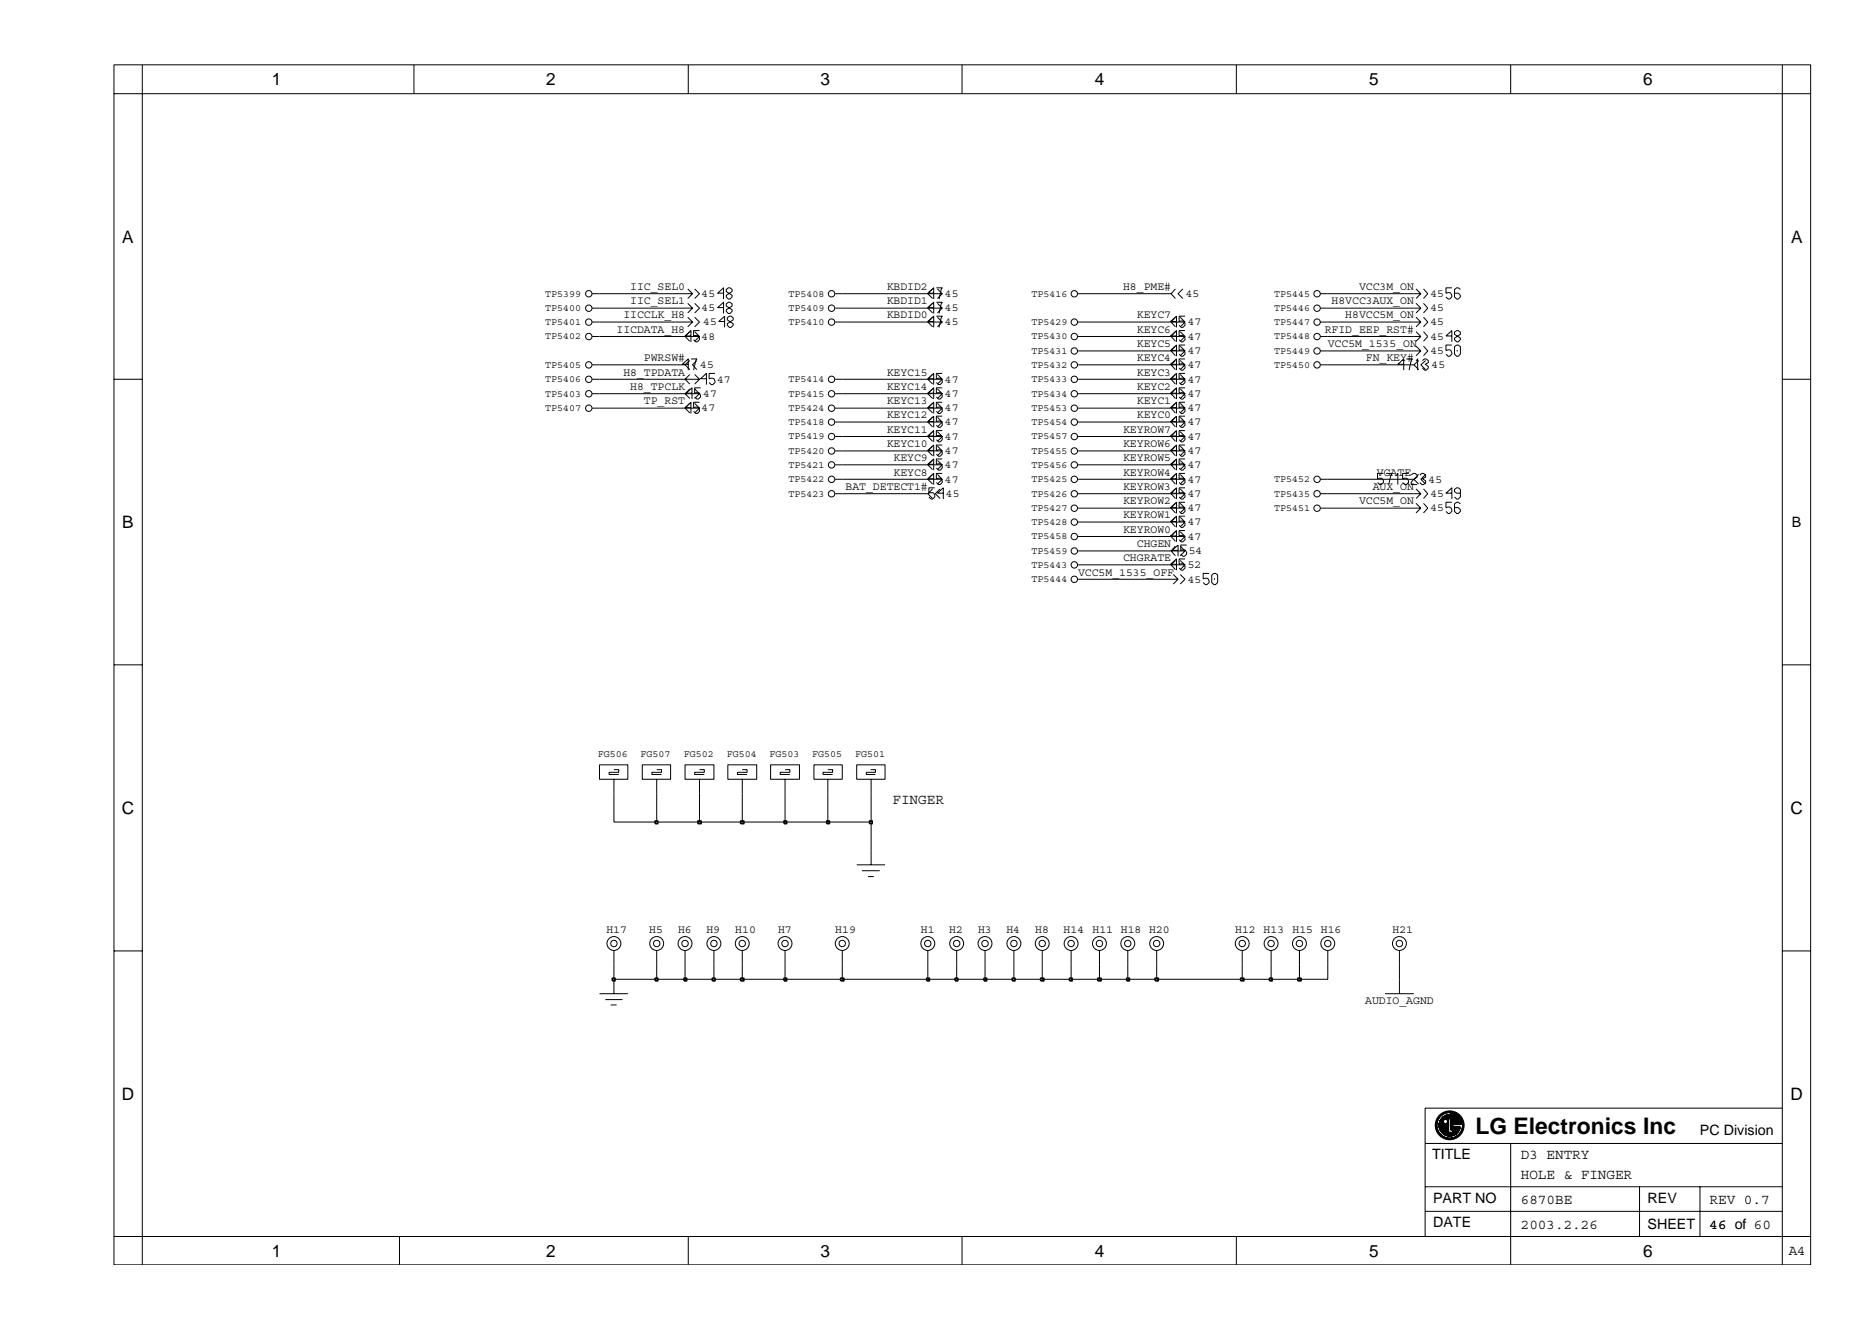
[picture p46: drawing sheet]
<svg xmlns="http://www.w3.org/2000/svg" width="297mm" height="210mm" viewBox="0 0 297 210" stroke-linecap="round" stroke-linejoin="round" font-family="sans-serif">
<defs><g id="words">
<text font-size="3.6" x="233.6" y="179.6">LG Electronics Inc</text>
<g font-size="2.7">
<text x="43" y="13.5">1</text>
<text x="86.5" y="13.5">2</text>
<text x="129.9" y="13.5">3</text>
<text x="173.3" y="13.5">4</text>
<text x="216.8" y="13.5">5</text>
<text x="260.2" y="13.5">6</text>
<text x="19.3" y="38.4">A</text>
<text x="283.6" y="38.4">A</text>
<text x="19.3" y="83.6">B</text>
<text x="19.3" y="128.9">C</text>
<text x="283.5" y="128.9">C</text>
<text x="19.3" y="174.1">D</text>
<text x="283.5" y="174.1">D</text>
<text x="43" y="199">1</text>
<text x="86.5" y="199">2</text>
<text x="129.9" y="199">3</text>
<text x="173.3" y="199">4</text>
<text x="216.8" y="199">5</text>
<text x="260.2" y="199">6</text>
</g>
<g font-size="2.3">
<text x="283.7" y="83.5">B</text>
<text x="141.3" y="127.4">FINGER</text>
<text x="269.2" y="179.6">PC Division</text>
<text x="226.7" y="183.5">TITLE</text>
<text x="240.8" y="183.6">D3 ENTRY</text>
<text x="226.9" y="190.5">PART NO</text>
<text x="240.8" y="190.7">6870BE</text>
<text x="240.8" y="186.6">HOLE &amp; FINGER</text>
<text x="260.9" y="190.5">REV</text>
<text x="270.7" y="190.7">REV 0.7</text>
<text x="226.9" y="194.3">DATE</text>
<text x="240.8" y="194.6">2003.2.26</text>
<text x="260.9" y="194.5">SHEET</text>
<text x="270.7" y="194.6">46 of 60</text>
<text x="283.2" y="198.7">A4</text>
</g>
<g font-size="1.8">
<text x="99.8" y="45.9">IIC_SEL0</text>
<text x="111.1" y="47">45</text>
<text x="140.4" y="45.9">KBDID2</text>
<text x="149.6" y="47">45</text>
<text x="177.8" y="45.9">H8_PME#</text>
<text x="187.7" y="47">45</text>
<text x="215.2" y="45.9">VCC3M_ON</text>
<text x="226.5" y="47">45</text>
<text x="97.6" y="52.7">IICDATA_H8</text>
<text x="98.7" y="50.4">IICCLK_H8</text>
<text x="99.8" y="48.1">IIC_SEL1</text>
<text x="111.1" y="53.8">48</text>
<text x="111.1" y="49.3">45</text>
<text x="111.3" y="51.5">45</text>
<text x="140.4" y="48.1">KBDID1</text>
<text x="140.4" y="50.4">KBDID0</text>
<text x="149.6" y="51.5">45</text>
<text x="149.6" y="49.3">45</text>
<text x="180" y="50.4">KEYC7</text>
<text x="180" y="52.7">KEYC6</text>
<text x="188.1" y="51.5">47</text>
<text x="188.1" y="53.8">47</text>
<text x="209.8" y="52.7">RFID_EEP_RST#</text>
<text x="210.8" y="48.1">H8VCC3AUX_ON</text>
<text x="213" y="50.4">H8VCC5M_ON</text>
<text x="226.5" y="49.3">45</text>
<text x="226.5" y="53.8">45</text>
<text x="226.5" y="51.5">45</text>
<text x="98.7" y="59.5">H8_TPDATA</text>
<text x="102" y="57.2">PWRSW#</text>
<text x="110.9" y="58.3">45</text>
<text x="140.4" y="59.5">KEYC15</text>
<text x="180" y="54.9">KEYC5</text>
<text x="180" y="57.2">KEYC4</text>
<text x="180" y="59.5">KEYC3</text>
<text x="188.1" y="58.3">47</text>
<text x="188.1" y="56.1">47</text>
<text x="210.2" y="54.9">VCC5M_1535_ON</text>
<text x="216.3" y="57.2">FN_KEY#</text>
<text x="226.5" y="56.1">45</text>
<text x="226.7" y="58.3">45</text>
<text x="99.8" y="61.8">H8_TPCLK</text>
<text x="102" y="64">TP_RST</text>
<text x="111.1" y="65.1">47</text>
<text x="111.3" y="62.9">47</text>
<text x="113.5" y="60.6">47</text>
<text x="140.4" y="61.8">KEYC14</text>
<text x="140.4" y="64">KEYC13</text>
<text x="149.6" y="60.6">47</text>
<text x="149.6" y="65.1">47</text>
<text x="149.6" y="62.9">47</text>
<text x="180" y="61.8">KEYC2</text>
<text x="180" y="64">KEYC1</text>
<text x="188.1" y="60.6">47</text>
<text x="188.1" y="62.9">47</text>
<text x="188.1" y="65.1">47</text>
<text x="140.4" y="66.2">KEYC12</text>
<text x="140.4" y="68.5">KEYC11</text>
<text x="140.4" y="70.7">KEYC10</text>
<text x="149.6" y="69.6">47</text>
<text x="149.6" y="71.9">47</text>
<text x="149.6" y="67.3">47</text>
<text x="177.8" y="70.7">KEYROW6</text>
<text x="177.8" y="68.5">KEYROW7</text>
<text x="180" y="66.2">KEYC0</text>
<text x="188.1" y="67.3">47</text>
<text x="188.1" y="71.9">47</text>
<text x="188.1" y="69.6">47</text>
<text x="133.9" y="77.6">BAT_DETECT1#</text>
<text x="141.5" y="73">KEYC9</text>
<text x="141.5" y="75.3">KEYC8</text>
<text x="149.6" y="74.1">47</text>
<text x="149.6" y="76.4">47</text>
<text x="177.8" y="73">KEYROW5</text>
<text x="177.8" y="75.3">KEYROW4</text>
<text x="177.8" y="77.6">KEYROW3</text>
<text x="188.1" y="74.1">47</text>
<text x="188.1" y="76.4">47</text>
<text x="217.4" y="77.6">AUX_ON</text>
<text x="218" y="75.3">VGATE</text>
<text x="226.2" y="76.4">45</text>
<text x="149.8" y="78.7">45</text>
<text x="177.8" y="79.8">KEYROW2</text>
<text x="177.8" y="82.1">KEYROW1</text>
<text x="188.1" y="78.7">47</text>
<text x="188.1" y="81">47</text>
<text x="188.1" y="83.2">47</text>
<text x="215.2" y="79.8">VCC5M_ON</text>
<text x="226.5" y="78.7">45</text>
<text x="226.5" y="81">45</text>
<text x="177.8" y="84.4">KEYROW0</text>
<text x="177.8" y="88.8">CHGRATE</text>
<text x="180" y="86.6">CHGEN</text>
<text x="188.1" y="90">52</text>
<text x="188.1" y="85.5">47</text>
<text x="188.2" y="87.7">54</text>
<text x="170.7" y="91.1">VCC5M_1535_OFF</text>
<text x="188.1" y="92.2">45</text>
<text x="96" y="147.7">H17</text>
<text x="102.8" y="147.7">H5</text>
<text x="107.4" y="147.7">H6</text>
<text x="111.9" y="147.7">H9</text>
<text x="116.4" y="147.7">H10</text>
<text x="123.2" y="147.7">H7</text>
<text x="132.3" y="147.7">H19</text>
<text x="145.8" y="147.7">H1</text>
<text x="150.3" y="147.7">H2</text>
<text x="154.9" y="147.7">H3</text>
<text x="159.4" y="147.7">H4</text>
<text x="163.9" y="147.7">H8</text>
<text x="168.4" y="147.7">H14</text>
<text x="173" y="147.7">H11 H18 H20</text>
<text x="195.6" y="147.7">H12 H13</text>
<text x="204.6" y="147.7">H15 H16</text>
<text x="220.5" y="147.7">H21</text>
<text x="216.2" y="159">AUDIO_AGND</text>
</g>
<g font-size="1.6">
<text x="86.3" y="47">TP5399</text>
<text x="124.9" y="47">TP5408</text>
<text x="163.3" y="47">TP5416</text>
<text x="201.7" y="47">TP5445</text>
<text x="86.3" y="51.4">TP5401</text>
<text x="86.3" y="49.2">TP5400</text>
<text x="86.3" y="53.7">TP5402</text>
<text x="124.9" y="51.4">TP5410</text>
<text x="124.9" y="49.2">TP5409</text>
<text x="163.3" y="51.4">TP5429</text>
<text x="163.3" y="53.7">TP5430</text>
<text x="201.7" y="51.4">TP5447</text>
<text x="201.7" y="49.2">TP5446</text>
<text x="201.7" y="53.7">TP5448</text>
<text x="86.3" y="58.2">TP5405</text>
<text x="163.3" y="56">TP5431</text>
<text x="163.3" y="58.2">TP5432</text>
<text x="201.7" y="56">TP5449</text>
<text x="201.7" y="58.2">TP5450</text>
<text x="86.3" y="60.5">TP5406</text>
<text x="86.3" y="65.1">TP5407</text>
<text x="86.3" y="62.8">TP5403</text>
<text x="124.9" y="60.5">TP5414</text>
<text x="124.9" y="62.8">TP5415</text>
<text x="124.9" y="65.1">TP5424</text>
<text x="163.3" y="65.1">TP5453</text>
<text x="163.3" y="62.8">TP5434</text>
<text x="163.3" y="60.5">TP5433</text>
<text x="124.9" y="67.3">TP5418</text>
<text x="124.9" y="71.9">TP5420</text>
<text x="124.9" y="69.6">TP5419</text>
<text x="163.3" y="69.6">TP5457</text>
<text x="163.3" y="67.3">TP5454</text>
<text x="163.3" y="71.9">TP5455</text>
<text x="124.9" y="74.1">TP5421</text>
<text x="124.9" y="76.3">TP5422</text>
<text x="163.3" y="74.1">TP5456</text>
<text x="163.3" y="76.3">TP5425</text>
<text x="201.7" y="76.3">TP5452</text>
<text x="124.9" y="78.6">TP5423</text>
<text x="163.3" y="83.1">TP5428</text>
<text x="163.3" y="80.9">TP5427</text>
<text x="163.3" y="78.6">TP5426</text>
<text x="201.7" y="80.9">TP5451</text>
<text x="201.7" y="78.6">TP5435</text>
<text x="163.3" y="89.9">TP5443</text>
<text x="163.3" y="87.7">TP5459</text>
<text x="163.3" y="85.4">TP5458</text>
<text x="163.3" y="92.2">TP5444</text>
<text x="94.7" y="119.9">FG506</text>
<text x="101.4" y="119.9">FG507</text>
<text x="108.3" y="119.9">FG502</text>
<text x="115.1" y="119.9">FG504</text>
<text x="121.8" y="119.9">FG503</text>
<text x="128.6" y="119.9">FG505</text>
<text x="135.4" y="119.9">FG501</text>
</g>
</g></defs>
<g fill="none" stroke="#000" stroke-width=".16">
<path d="M93.8 46.5h1.1M93.8 51h1.1M93.8 57.8h1.1M93.8 48.8h1.1M93.8 53.3h1.1M108.5 46.5h1.2M108.5 51h1.2M108.5 48.8h1.2M108.9 48l.8 .8M108.9 50.2l.8 .8M108.9 45.7l.8 .8M109.2 54l-.7-.7h2.3l-.8 .7"/>
<path d="M109.2 57.1l-.7 .7 .7 .7M109.2 59.3l-.7 .7M109.2 52.5l-.7 .8M109.7 48.8l-.8 .7M109.7 51l-.8 .8M109.7 46.5l-.8 .8M110 48l.8 .8-.8 .7M110 59.3l.8 .7M110 52.5l.8 .8M110 50.2l.8 .8-.8 .8M110 45.7l.8 .8-.8 .8M110.3 57.1l-.6 .7 .6 .7"/>
<path d="M132.3 46.5h1.1M132.3 51h1.1M132.3 48.8h1.1M147.7 51.8l-.8-.8h2.3l-.8 .8M147.7 49.5l-.8-.7h2.3l-.8 .7M147.7 59.3l-.8 .7M147.7 48l-.8 .8M147.7 45.7l-.8 .8M147.7 50.2l-.8 .8M148.4 59.3l.8 .7M148.4 45.7l.8 .8M148.4 50.2l.8 .8"/>
<path d="M148.4 48l.8 .8M149.2 46.5h-2.3l.8 .8M149.2 46.5l-.8 .8M170.7 46.5h1.1M170.7 51h1.1M170.7 57.8h1.1M170.7 55.6h1.1M170.7 53.3h1.1M186.1 58.5l-.7-.7h2.2l-.7 .7M186.1 56.3l-.7-.7h2.2l-.7 .7M186.1 45.7l-.7 .8 .7 .8M186.1 51.8l-.7-.8h2.2l-.7 .8"/>
<path d="M186.1 54l-.7-.7h2.2l-.7 .7M186.1 57.1l-.7 .7M186.1 54.8l-.7 .8M186.1 50.2l-.7 .8M186.1 59.3l-.7 .7M186.1 52.5l-.7 .8M186.9 57.1l.7 .7M186.9 54.8l.7 .8M186.9 50.2l.7 .8M186.9 59.3l.7 .7M186.9 52.5l.7 .8M187.3 45.7l-.8 .8 .8 .8"/>
<path d="M209.1 46.5h1.1M209.1 51h1.1M209.1 57.8h1.1M209.1 55.6h1.1M209.1 48.8h1.1M209.1 53.3h1.1M223.9 46.5h1.1M223.9 51h1.1M223.9 55.6h1.1M223.9 48.8h1.1M223.9 53.3h1.1M224.2 50.2l.8 .8"/>
<path d="M224.2 52.5l.8 .8M224.2 54.8l.8 .8M224.2 48l.8 .8M224.2 45.7l.8 .8M224.6 57.1l-.7 .7 .7 .7M225 51l-.8 .8M225 53.3l-.8 .7M225 55.6l-.8 .7M225 48.8l-.8 .7M225 46.5l-.8 .8M225.4 50.2l.7 .8-.7 .8M225.4 52.5l.7 .8-.7 .7"/>
<path d="M225.4 54.8l.7 .8-.7 .7M225.4 48l.7 .8-.7 .7M225.4 45.7l.7 .8-.7 .8M225.7 57.1l-.7 .7 .7 .7M93.8 60h1.1M93.8 64.6h1.1M93.8 62.3h1.1M109.2 60.8l-.7-.8h2.3l-.8 .8M109.2 63.1l-.7-.8h2.3l-.8 .8M109.2 65.4l-.7-.8h2.3l-.8 .8M109.2 61.6l-.7 .7M109.2 63.9l-.7 .7"/>
<path d="M110 61.6l.8 .7M110 63.9l.8 .7M132.3 60h1.1M132.3 66.8h1.1M132.3 64.6h1.1M132.3 69.1h1.1M132.3 73.6h1.1M132.3 62.3h1.1M132.3 71.4h1.1M132.3 75.9h1.1M132.3 78.2h1.1M147.7 60.8l-.8-.8h2.3l-.8 .8"/>
<path d="M147.7 65.4l-.8-.8h2.3l-.8 .8M147.7 69.9l-.8-.8h2.3l-.8 .8M147.7 74.4l-.8-.8h2.3l-.8 .8M147.7 63.1l-.8-.8h2.3l-.8 .8M147.7 67.6l-.8-.8h2.3l-.8 .8M147.7 72.2l-.8-.8h2.3l-.8 .8M147.7 77.4l-.8 .8 .8 .7M147.7 63.9l-.8 .7M147.7 68.3l-.8 .8M147.7 72.9l-.8 .7M147.7 61.6l-.8 .7M147.7 66.1l-.8 .7"/>
<path d="M147.7 70.6l-.8 .8M147.7 75.1l-.8 .8M148.4 63.9l.8 .7M148.4 68.3l.8 .8M148.4 72.9l.8 .7M148.4 61.6l.8 .7M148.4 66.1l.8 .7M148.4 70.6l.8 .8M148.4 75.1l.8 .8M148.9 77.4l-.8 .8 .8 .7M149.2 75.9h-2.3l.8 .7M149.2 75.9l-.8 .7"/>
<path d="M170.7 60h1.1M170.7 66.8h1.1M170.7 64.6h1.1M170.7 69.1h1.1M170.7 73.6h1.1M170.7 62.3h1.1M170.7 71.4h1.1M170.7 75.9h1.1M170.7 78.2h1.1M186.1 63.1l-.7-.8h2.2l-.7 .8M186.1 67.6l-.7-.8h2.2l-.7 .8M186.1 72.2l-.7-.8h2.2l-.7 .8"/>
<path d="M186.1 60.8l-.7-.8h2.2l-.7 .8M186.1 76.6l-.7-.7h2.2l-.7 .7M186.1 69.9l-.7-.8h2.2l-.7 .8M186.1 74.4l-.7-.8h2.2l-.7 .8M186.1 65.4l-.7-.8h2.2l-.7 .8M186.1 78.9l-.7-.7h2.2l-.7 .7M186.1 61.6l-.7 .7M186.1 66.1l-.7 .7M186.1 70.6l-.7 .8M186.1 75.1l-.7 .8M186.1 68.3l-.7 .8M186.1 72.9l-.7 .7"/>
<path d="M186.1 63.9l-.7 .7M186.1 77.4l-.7 .8M186.1 79.7l-.7 .8M186.9 61.6l.7 .7M186.9 66.1l.7 .7M186.9 70.6l.7 .8M186.9 75.1l.7 .8M186.9 68.3l.7 .8M186.9 72.9l.7 .7M186.9 63.9l.7 .7M186.9 77.4l.7 .8M186.9 79.7l.7 .8"/>
<path d="M209.1 75.9h1.1M209.1 78.2h1.1M223.9 78.2h1.1M224.2 79.7l.8 .8M224.2 77.4l.8 .8M224.6 75.1l-.7 .8 .7 .7M225 78.2l-.8 .7M225.4 79.7l.7 .8-.7 .7M225.4 77.4l.7 .8-.7 .7M225.7 75.1l-.7 .8 .7 .7M170.7 89.4h1.1M170.7 80.5h1.1"/>
<path d="M170.7 87.2h1.1M170.7 82.7h1.1M170.7 91.7h1.1M170.7 84.9h1.1M185.4 91.7h1.1M185.8 91l.7 .7M186.1 88l-.7-.8h2.2l-.7 .8M186.1 81.2l-.7-.7h2.2l-.7 .7M186.1 83.4l-.7-.7h2.2l-.7 .7M186.1 85.7l-.7-.8h2.2l-.7 .8M186.1 90.2l-.7-.8h2.2l-.7 .8M186.1 86.5l-.7 .7"/>
<path d="M186.1 81.9l-.7 .8M186.1 84.2l-.7 .7M186.1 88.7l-.7 .7M186.5 91.7l-.7 .8M186.9 86.5l.7 .7M186.9 81.9l.7 .8M186.9 84.2l.7 .7M186.9 88.7l.7 .7M186.9 91l.7 .7-.7 .8M209.1 80.5h1.1M223.9 80.5h1.1M225 80.5l-.8 .7"/>
<path d="M94.9 121.1h4.5v2.3h-4.5zM97.2 121.9h.8v.4h-1.6v.3h1.6M97.2 123.4v2.3M101.7 121.1h4.5v2.3h-4.5zM104 121.9h.7v.4h-1.5v.3h1.5M104 123.4v2.3M108.5 121.1h4.5v2.3h-4.5zM110.8 121.9h.7v.4h-1.5v.3h1.5M110.8 123.4v2.3M115.2 121.1h4.6v2.3h-4.6zM117.5 121.9h.8v.4h-1.5v.3h1.5M117.5 123.4v2.3"/>
<path d="M122 121.1h4.6v2.3h-4.6zM124.3 121.9h.8v.4h-1.6v.3h1.6M124.3 123.4v2.3M128.9 121.1h4.5v2.3h-4.5zM131.1 121.9h.7v.4h-1.5v.3h1.5M131.1 123.4v2.3M135.6 136.9h4.5M135.6 121.1h4.5v2.3h-4.5zM136.5 137.9h2.8M137.4 138.8h1M137.8 121.9h.8v.4h-1.4v.3h1.4M137.9 123.4v2.3"/>
<path d="M137.9 134.7v2.2M94.9 157.3h4.5M95.9 158.3h2.7M96.7 159.1h.9M97.2 150.6v2.2M97.2 155v2.3M104 150.6v2.2M108.5 150.6v2.2M113 150.6v2.2M117.5 150.6v2.2M124.3 150.6v2.2M133.4 150.6v2.2"/>
<path d="M146.9 150.6v2.2M151.5 150.6v2.2M156 150.6v2.2M160.5 150.6v2.2M165 150.6v2.2M169.6 150.6v2.2M174.1 150.6v2.2M178.6 150.6v2.2M183.1 150.6v2.2M196.7 150.6v2.2M201.3 150.6v2.2M205.7 150.6v2.2"/>
<path d="M210.2 150.6v2.2M219.3 157.3h4.6M221.6 150.6v2.2M221.6 155v2.3"/>
<circle cx="93.2" cy="48.8" r=".51"/>
<circle cx="93.2" cy="57.8" r=".51"/>
<circle cx="93.2" cy="53.3" r=".51"/>
<circle cx="93.2" cy="46.5" r=".51"/>
<circle cx="93.2" cy="51" r=".51"/>
<circle cx="131.7" cy="46.5" r=".51"/>
<circle cx="131.7" cy="48.8" r=".51"/>
<circle cx="131.7" cy="51" r=".51"/>
<circle cx="170.1" cy="51" r=".51"/>
<circle cx="170.1" cy="57.8" r=".51"/>
<circle cx="170.1" cy="53.3" r=".51"/>
<circle cx="170.1" cy="55.6" r=".51"/>
<circle cx="170.1" cy="46.5" r=".51"/>
<circle cx="208.5" cy="51" r=".51"/>
<circle cx="208.5" cy="55.6" r=".51"/>
<circle cx="208.5" cy="57.8" r=".51"/>
<circle cx="208.5" cy="46.5" r=".51"/>
<circle cx="208.5" cy="48.8" r=".51"/>
<circle cx="208.5" cy="53.3" r=".51"/>
<circle cx="93.2" cy="64.6" r=".51"/>
<circle cx="93.2" cy="60.1" r=".51"/>
<circle cx="93.2" cy="62.3" r=".51"/>
<circle cx="131.7" cy="78.2" r=".51"/>
<circle cx="131.7" cy="75.9" r=".51"/>
<circle cx="131.7" cy="73.6" r=".51"/>
<circle cx="131.7" cy="66.8" r=".51"/>
<circle cx="131.7" cy="64.6" r=".51"/>
<circle cx="131.7" cy="71.4" r=".51"/>
<circle cx="131.7" cy="69.1" r=".51"/>
<circle cx="131.7" cy="60.1" r=".51"/>
<circle cx="131.7" cy="62.3" r=".51"/>
<circle cx="170.1" cy="73.6" r=".51"/>
<circle cx="170.1" cy="78.2" r=".51"/>
<circle cx="170.1" cy="64.6" r=".51"/>
<circle cx="170.1" cy="71.4" r=".51"/>
<circle cx="170.1" cy="75.9" r=".51"/>
<circle cx="170.1" cy="62.3" r=".51"/>
<circle cx="170.1" cy="69.1" r=".51"/>
<circle cx="170.1" cy="60.1" r=".51"/>
<circle cx="170.1" cy="66.8" r=".51"/>
<circle cx="208.5" cy="75.9" r=".51"/>
<circle cx="208.5" cy="78.2" r=".51"/>
<circle cx="170.1" cy="80.5" r=".51"/>
<circle cx="170.1" cy="84.9" r=".51"/>
<circle cx="170.1" cy="89.4" r=".51"/>
<circle cx="170.1" cy="91.7" r=".51"/>
<circle cx="170.1" cy="87.2" r=".51"/>
<circle cx="170.1" cy="82.7" r=".51"/>
<circle cx="208.5" cy="80.5" r=".51"/>
<circle cx="97.2" cy="149.4" r="1.1"/>
<circle cx="97.2" cy="149.4" r=".51"/>
<circle cx="104" cy="149.4" r="1.1"/>
<circle cx="104" cy="149.4" r=".51"/>
<circle cx="108.5" cy="149.4" r="1.1"/>
<circle cx="108.5" cy="149.4" r=".51"/>
<circle cx="113" cy="149.4" r="1.1"/>
<circle cx="113" cy="149.4" r=".51"/>
<circle cx="117.5" cy="149.4" r="1.1"/>
<circle cx="117.5" cy="149.4" r=".51"/>
<circle cx="124.3" cy="149.4" r="1.1"/>
<circle cx="124.3" cy="149.4" r=".51"/>
<circle cx="133.4" cy="149.4" r="1.1"/>
<circle cx="133.4" cy="149.4" r=".51"/>
<circle cx="146.9" cy="149.4" r="1.1"/>
<circle cx="146.9" cy="149.4" r=".51"/>
<circle cx="151.5" cy="149.4" r="1.1"/>
<circle cx="151.5" cy="149.4" r=".51"/>
<circle cx="156" cy="149.4" r="1.1"/>
<circle cx="156" cy="149.4" r=".51"/>
<circle cx="160.5" cy="149.4" r="1.1"/>
<circle cx="160.5" cy="149.4" r=".51"/>
<circle cx="165" cy="149.4" r="1.1"/>
<circle cx="165" cy="149.4" r=".51"/>
<circle cx="169.6" cy="149.4" r="1.1"/>
<circle cx="169.6" cy="149.4" r=".51"/>
<circle cx="174.1" cy="149.4" r="1.1"/>
<circle cx="174.1" cy="149.4" r=".51"/>
<circle cx="178.6" cy="149.4" r="1.1"/>
<circle cx="178.6" cy="149.4" r=".51"/>
<circle cx="183.1" cy="149.4" r="1.1"/>
<circle cx="183.1" cy="149.4" r=".51"/>
<circle cx="196.7" cy="149.4" r="1.1"/>
<circle cx="196.7" cy="149.4" r=".51"/>
<circle cx="201.3" cy="149.4" r="1.1"/>
<circle cx="201.3" cy="149.4" r=".51"/>
<circle cx="205.7" cy="149.4" r="1.1"/>
<circle cx="205.7" cy="149.4" r=".51"/>
<circle cx="210.2" cy="149.4" r="1.1"/>
<circle cx="210.2" cy="149.4" r=".51"/>
<circle cx="221.6" cy="149.4" r="1.1"/>
<circle cx="221.6" cy="149.4" r=".51"/>
</g>
<path d="M97 154.9h.4v.4h-.4z" fill="#c2c2c2"/>
<path d="M97 154.9h.4v.4h-.4z" fill="none" stroke="#000" stroke-width=".25"/>
<path d="M97.2 152.8v2.2h6.8" fill="none" stroke="#000" stroke-width=".16"/>
<path d="M103.7 154.9h.5v.4h-.5z" fill-rule="evenodd" fill="#c2c2c2"/>
<path d="M103.7 154.9h.5v.4h-.5z" fill="none" stroke="#000" stroke-width=".25"/>
<path d="M104 152.8v2.2h4.5" fill="none" stroke="#000" stroke-width=".16"/>
<path d="M108.3 154.9h.4v.4h-.4z" fill-rule="evenodd" fill="#c2c2c2"/>
<path d="M108.3 154.9h.4v.4h-.4z" fill="none" stroke="#000" stroke-width=".25"/>
<path d="M108.5 152.8v2.2h4.5" fill="none" stroke="#000" stroke-width=".16"/>
<path d="M112.8 154.9h.4v.4h-.4z" fill="#c2c2c2"/>
<path d="M112.8 154.9h.4v.4h-.4z" fill="none" stroke="#000" stroke-width=".25"/>
<path d="M113 152.8v2.2h4.5" fill="none" stroke="#000" stroke-width=".16"/>
<path d="M117.3 154.9h.5v.4h-.5z" fill="#c2c2c2"/>
<path d="M117.3 154.9h.5v.4h-.5z" fill="none" stroke="#000" stroke-width=".25"/>
<path d="M117.5 152.8v2.2h6.8" fill="none" stroke="#000" stroke-width=".16"/>
<path d="M124.1 154.9h.5v.4h-.5z" fill="#c2c2c2"/>
<path d="M124.1 154.9h.5v.4h-.5z" fill="none" stroke="#000" stroke-width=".25"/>
<path d="M124.3 152.8v2.2h9.1" fill="none" stroke="#000" stroke-width=".16"/>
<path d="M133.1 154.9h.5v.4h-.5z" fill="#c2c2c2"/>
<path d="M133.1 154.9h.5v.4h-.5z" fill="none" stroke="#000" stroke-width=".25"/>
<path d="M133.4 152.8v2.2h13.5" fill="none" stroke="#000" stroke-width=".16"/>
<path d="M146.7 154.9h.5v.4h-.5z" fill="#c2c2c2"/>
<path d="M146.7 154.9h.5v.4h-.5z" fill="none" stroke="#000" stroke-width=".25"/>
<path d="M146.9 152.8v2.2h4.6" fill="none" stroke="#000" stroke-width=".16"/>
<path d="M151.2 154.9h.4v.4h-.4z" fill="#c2c2c2"/>
<path d="M151.2 154.9h.4v.4h-.4z" fill="none" stroke="#000" stroke-width=".25"/>
<path d="M151.5 152.8v2.2h4.5" fill="none" stroke="#000" stroke-width=".16"/>
<path d="M155.8 154.9h.4v.4h-.4z" fill="#c2c2c2"/>
<path d="M155.8 154.9h.4v.4h-.4z" fill="none" stroke="#000" stroke-width=".25"/>
<path d="M156 152.8v2.2h4.5" fill="none" stroke="#000" stroke-width=".16"/>
<path d="M160.3 154.9h.4v.4h-.4z" fill="#c2c2c2"/>
<path d="M160.3 154.9h.4v.4h-.4z" fill="none" stroke="#000" stroke-width=".25"/>
<path d="M160.5 152.8v2.2h4.5" fill="none" stroke="#000" stroke-width=".16"/>
<path d="M164.8 154.9h.5v.4h-.5z" fill="#c2c2c2"/>
<path d="M164.8 154.9h.5v.4h-.5z" fill="none" stroke="#000" stroke-width=".25"/>
<path d="M165 152.8v2.2h4.6" fill="none" stroke="#000" stroke-width=".16"/>
<path d="M169.3 154.9h.5v.4h-.5z" fill="#c2c2c2"/>
<path d="M169.3 154.9h.5v.4h-.5z" fill="none" stroke="#000" stroke-width=".25"/>
<path d="M169.6 152.8v2.2h4.5" fill="none" stroke="#000" stroke-width=".16"/>
<path d="M173.8 154.9h.5v.4h-.5z" fill="#c2c2c2"/>
<path d="M173.8 154.9h.5v.4h-.5z" fill="none" stroke="#000" stroke-width=".25"/>
<path d="M174.1 152.8v2.2h4.5" fill="none" stroke="#000" stroke-width=".16"/>
<path d="M178.4 154.9h.4v.4h-.4z" fill-rule="evenodd" fill="#c2c2c2"/>
<path d="M178.4 154.9h.4v.4h-.4z" fill="none" stroke="#000" stroke-width=".25"/>
<path d="M178.6 152.8v2.2h4.5" fill="none" stroke="#000" stroke-width=".16"/>
<path d="M182.9 154.9h.5v.4h-.5z" fill="#c2c2c2"/>
<path d="M182.9 154.9h.5v.4h-.5z" fill="none" stroke="#000" stroke-width=".25"/>
<path d="M183.1 152.8v2.2h13.6" fill="none" stroke="#000" stroke-width=".16"/>
<path d="M196.4 154.9h.5v.4h-.5z" fill-rule="evenodd" fill="#c2c2c2"/>
<path d="M196.4 154.9h.5v.4h-.5z" fill="none" stroke="#000" stroke-width=".25"/>
<path d="M196.7 152.8v2.2h4.6" fill="none" stroke="#000" stroke-width=".16"/>
<path d="M201 154.9h.4v.4h-.4z" fill="#c2c2c2"/>
<path d="M201 154.9h.4v.4h-.4z" fill="none" stroke="#000" stroke-width=".25"/>
<path d="M201.3 152.8v2.2h4.4" fill="none" stroke="#000" stroke-width=".16"/>
<path d="M205.5 154.9h.5v.4h-.5z" fill="#c2c2c2"/>
<path d="M205.5 154.9h.5v.4h-.5z" fill="none" stroke="#000" stroke-width=".25"/>
<path d="M97.2 125.7v4.5h6.8M137.9 130.2v4.5M205.7 152.8v2.2h4.5v-2.2M221.6 152.8v2.2" fill="none" stroke="#000" stroke-width=".16"/>
<path d="M103.7 130h.5v.4h-.5z" fill-rule="evenodd" fill="#c2c2c2"/>
<path d="M103.7 130h.5v.4h-.5z" fill="none" stroke="#000" stroke-width=".25"/>
<path d="M104 125.7v4.5h6.8" fill="none" stroke="#000" stroke-width=".16"/>
<path d="M110.5 130h.5v.4h-.5z" fill-rule="evenodd" fill="#c2c2c2"/>
<path d="M110.5 130h.5v.4h-.5z" fill="none" stroke="#000" stroke-width=".25"/>
<path d="M110.8 125.7v4.5h6.7" fill="none" stroke="#000" stroke-width=".16"/>
<path d="M117.3 130h.5v.4h-.5z" fill="#c2c2c2"/>
<path d="M117.3 130h.5v.4h-.5z" fill="none" stroke="#000" stroke-width=".25"/>
<path d="M117.5 125.7v4.5h6.8" fill="none" stroke="#000" stroke-width=".16"/>
<path d="M124.1 130h.5v.4h-.5z" fill="#c2c2c2"/>
<path d="M124.1 130h.5v.4h-.5z" fill="none" stroke="#000" stroke-width=".25"/>
<path d="M124.3 125.7v4.5h6.8" fill="none" stroke="#000" stroke-width=".16"/>
<path d="M130.9 130h.4v.4h-.4z" fill="#c2c2c2"/>
<path d="M130.9 130h.4v.4h-.4z" fill="none" stroke="#000" stroke-width=".25"/>
<path d="M131.1 125.7v4.5h6.8" fill="none" stroke="#000" stroke-width=".16"/>
<path d="M137.7 130h.4v.4h-.4z" fill-rule="evenodd" fill="#c2c2c2"/>
<path d="M137.7 130h.4v.4h-.4z" fill="none" stroke="#000" stroke-width=".25"/>
<g fill="none" stroke="#000" stroke-width=".16">
<path d="M18 10.3h268.7v190h-268.7zM22.5 10.3v4.5h-4.5M65.5 10.3v4.5M109 10.3v4.5M152.3 10.3v4.5M195.8 10.3v4.5M239.2 10.3v4.5M282.2 10.3v190M286.7 14.8h-264.2v185.5M94.9 57.8h13.6M94.9 53.3h13.6M94.9 51h13.6"/>
<path d="M94.9 48.8h13.6M94.9 46.5h13.6M109 57.7h-1l1-.9v1.8M109.4 53.2h-.9l.9-.9v1.8M109.4 56.8h.9l-.1 .3-.4 1.5M110.8 52.3h-1v.9l.4-.1 .4 .1 .2 .6-.4 .3h-.2l-.4-.3M111.9 60h-1l1-.9v1.8M113.2 59.1h-.9v.9l.6-.1 .1 .1 .2 .3v.3l-.3 .3h-.3l-.3-.3M114.6 48.7h-1l1-.8v1.7M114.6 46.4h-1l1-.8v1.7M114.7 50.9h-.9l.9-.8v1.7M115 48.1l.3-.2h.3l.3 .2v.3l-.9 .6v.3l.3 .3h.3l.3-.3v-.3l-.9-.6z"/>
<path d="M115 45.8l.3-.2h.3l.3 .2v.4l-.9 .6v.2l.3 .3h.3l.3-.3v-.2l-.9-.6zM115.2 50.3l.3-.2h.2l.4 .2v.3l-.9 .6v.3l.3 .3h.2l.4-.3v-.3l-.9-.6zM133.4 51h13.5M133.4 48.8h13.5M133.4 46.5h13.5M147.8 50.9h-.9l.9-.8v1.7M147.8 60h-.9l.9-.9v1.8M147.8 46.4h-.9l.9-.8v1.7M147.8 48.7h-.9l.9-.8v1.7M148.3 50.1h.9l-.2 .2-.3 1.5M148.3 45.6h.9l-.2 .2-.3 1.5M148.3 47.9h.9l-.2 .2-.3 1.5"/>
<path d="M149.2 59.1h-.9v.9l.3-.1 .4 .1 .2 .6-.3 .3h-.3l-.3-.3M171.8 57.8h13.6M171.8 55.6h13.6M171.8 53.3h13.6M171.8 51h13.6M171.8 46.5h13.6M186.3 57.7h-1l1-.9v1.8M186.3 55.5h-1l1-.9v1.8M186.3 53.2h-1l1-.9v1.8M186.3 50.9h-1l1-.8v1.7M186.3 60h-1l1-.9v1.8M187.6 59.1h-.9v.9l.6-.1 .2 .1 .1 .3v.3l-.3 .3h-.3l-.3-.3"/>
<path d="M187.6 50.1h-.9v.8l.6-.1 .2 .1 .1 .3v.3l-.3 .3h-.3l-.3-.3M187.6 56.8h-.9v.9l.6-.1 .2 .1 .1 .3v.3l-.3 .3h-.3l-.3-.3M187.6 54.6h-.9v.9l.6-.1 .2 .1 .1 .3v.3l-.3 .3h-.3l-.3-.3M187.6 52.3h-.9v.9l.6-.1 .2 .1 .1 .3v.3l-.3 .3h-.3l-.3-.3M210.2 57.8h13.7M210.2 55.6h13.7M210.2 53.3h13.7M210.2 51h13.7M210.2 48.8h13.7M210.2 46.5h13.7M222.3 57.7h-1l1-.9v1.8M222.7 56.8h.9l-.2 .3-.3 1.5"/>
<path d="M224.2 57.2l.3-.4v1.8M225.2 57.1l.4-.3h.2l.4 .3v.3l-.6 .3 .6 .3v.3l-.4 .3h-.2l-.4-.3M229.9 54.6h-1v.9l.6-.1 .2 .1 .2 .3v.3l-.4 .3h-.2l-.4-.3M229.9 45.6h-1v.8l.6-.1 .2 .1 .2 .4v.2l-.4 .3h-.2l-.4-.3M229.9 53.2h-1l1-.9v1.8M230.3 52.6l.3-.3h.3l.3 .3v.3l-.9 .6v.3l.3 .3h.3l.3-.3v-.3l-.9-.6zM230.3 54.9l.3-.3h.3l.3 .3v1.2l-.3 .3h-.3l-.3-.3zM230.7 55.4v.2M231.2 45.8l-.3-.2h-.3l-.3 .2v1.2l.3 .3h.3l.3-.3v-.2l-.3-.4h-.6M18 60h4.5M94.9 64.6h13.6M94.9 62.3h13.6"/>
<path d="M94.9 60h13.6M109.4 64.5h-.9l.9-.8v1.8M109.6 62.2h-1l1-.8v1.8M110.8 63.7h-1v.8h.6h.2l.2 .4v.2l-.4 .4h-.2l-.4-.4M110.9 61.4h-.9v.8h.6l.3 .4v.2l-.3 .4h-.3l-.3-.4M133.4 78.2h13.5M133.4 75.9h13.5M133.4 73.6h13.5M133.4 71.4h13.5M133.4 69.1h13.5M133.4 66.8h13.5M133.4 64.6h13.5"/>
<path d="M133.4 62.3h13.5M133.4 60h13.5M147.8 69h-.9l.9-.8v1.8M147.8 73.5h-.9l.9-.8v1.7M147.8 64.5h-.9l.9-.8v1.8M147.8 71.3h-.9l.9-.8v1.7M147.8 75.8h-.9l.9-.9v1.8M147.8 62.2h-.9l.9-.8v1.8M147.8 66.7h-.9l.9-.8v1.8M148 77.2h-.9v.9l.6-.1 .1 .1 .2 .3v.3l-.3 .3h-.3l-.3-.3M149.2 68.2h-.9v.8l.6-.1 .1 .1 .2 .4v.2l-.3 .4h-.3l-.3-.4M149.2 72.7h-.9v.8l.6-.1 .1 .1 .2 .3v.3l-.3 .3h-.3l-.3-.3"/>
<path d="M149.2 63.7h-.9v.8h.6h.1l.2 .4v.2l-.3 .4h-.3l-.3-.4M149.2 70.5h-.9v.8l.3-.1 .4 .1 .2 .6-.3 .3h-.3l-.3-.3M149.2 74.9h-.9v.9l.3-.1 .4 .1 .2 .6-.3 .3h-.3l-.3-.3M149.2 65.9h-.9v.8h.6h.1l.2 .4v.2l-.3 .4h-.3l-.3-.4M149.2 61.4h-.9v.8h.6h.1l.2 .4v.2l-.3 .4h-.3l-.3-.4M149.4 78.1h-1l1-.9v1.8M171.8 78.2h13.6M171.8 75.9h13.6M171.8 73.6h13.6M171.8 71.4h13.6M171.8 69.1h13.6M171.8 66.8h13.6"/>
<path d="M171.8 64.6h13.6M171.8 62.3h13.6M171.8 60h13.6M186.3 71.3h-1l1-.8v1.7M186.3 62.2h-1l1-.8v1.8M186.3 73.5h-1l1-.8v1.7M186.3 78.1h-1l1-.9v1.8M186.3 64.5h-1l1-.8v1.8M186.3 66.7h-1l1-.8v1.8M186.3 69h-1l1-.8v1.8M186.3 75.8h-1l1-.9v1.8M187.6 65.9h-.9v.8h.6h.2l.1 .4v.2l-.3 .4h-.3l-.3-.4"/>
<path d="M187.6 70.5h-.9v.8l.6-.1 .2 .1 .1 .3v.3l-.3 .3h-.3l-.3-.3M187.6 61.4h-.9v.8h.6h.2l.1 .4v.2l-.3 .4h-.3l-.3-.4M187.6 68.2h-.9v.8l.6-.1 .2 .1 .1 .4v.2l-.3 .4h-.3l-.3-.4M187.6 72.7h-.9v.8l.6-.1 .2 .1 .1 .3v.3l-.3 .3h-.3l-.3-.3M187.6 74.9h-.9v.9l.6-.1 .2 .1 .1 .3v.3l-.3 .3h-.3l-.3-.3M187.6 77.2h-.9v.9l.6-.1 .2 .1 .1 .3v.3l-.3 .3h-.3l-.3-.3M187.6 79.5h-.9v.9l.6-.1 .2 .1 .1 .3v.3l-.3 .3h-.3l-.3-.3M187.6 63.7h-.9v.8h.6h.2l.1 .4v.2l-.3 .4h-.3l-.3-.4M210.2 78.2h13.7M210.2 75.9h13.7M219 74.9h-.9v.9l.6-.1 .2 .1 .1 .3v.3l-.3 .3h-.3l-.3-.3M219.5 74.9h.9l-.2 .3-.3 1.5"/>
<path d="M221.1 75.3l.2-.4v1.8M223 74.9h-.9v.9l.6-.1 .2 .1 .1 .3v.3l-.3 .3h-.3l-.3-.3M223.4 75.2l.4-.3h.2l.4 .3v.3a1.28 1.28 0 0 0-1 1.2h1M224.8 75.2l.3-.3h.3l.3 .3v.3l-.5 .3 .5 .3v.3l-.3 .3h-.3l-.3-.3M229.9 78.1h-1l1-.9v1.8M229.9 79.5h-1v.9l.6-.1 .2 .1 .2 .3v.3l-.4 .3h-.2l-.4-.3M231.2 78.1h-.6l-.3-.3v-.3l.3-.3h.3l.3 .3v1.2l-.3 .3h-.3l-.3-.3M231.2 79.8l-.3-.3h-.3l-.3 .3v1.2l.3 .3h.3l.3-.3v-.3l-.3-.3h-.6M282.2 60h4.5M171.8 91.7h13.6M171.8 89.4h13.6M171.8 87.2h13.6"/>
<path d="M171.8 84.9h13.6M171.8 82.7h13.6M171.8 80.5h13.6M186.3 89.3h-1l1-.8v1.8M186.3 80.4h-1l1-.9v1.8M186.3 82.6h-1l1-.9v1.8M186.3 84.9h-1l1-.9v1.8M186.5 87.1h-.9l.9-.8v1.8M187.6 88.5h-.9v.8h.6h.2l.1 .4v.2l-.3 .4h-.3l-.3-.4M187.6 81.7h-.9v.9l.6-.1 .2 .1 .1 .3v.3l-.3 .3h-.3l-.3-.3M187.6 84h-.9v.9l.6-.1 .2 .1 .1 .3v.2l-.3 .4h-.3l-.3-.4M187.9 86.3h-.9v.8h.5h.2l.2 .4v.2l-.4 .4h-.2l-.3-.4"/>
<path d="M191.4 90.8h-.9v.8l.6-.1 .2 .1 .1 .4v.2l-.3 .4h-.3l-.3-.4M191.9 91l.3-.2h.3l.3 .2v1.2l-.3 .4h-.3l-.3-.4zM192.3 91.5v.3M210.2 80.5h13.7M18 105.3h4.5M282.2 105.3h4.5M137.9 125.7v4.5M18 150.6h4.5M282.2 150.6h4.5M228 178.9h1.4M228.2 177.1h1.3h-1.2h1.2v-.1h-1.1h1.1v-.1h-1.1h1.1v-.1l-1.1 .1 1.1-.1v-.1l-.9 .1 .2-.2h.7h-.7l.7-.1h-.4h.4a1.69 1.69 0 0 0-1.7 1.7 1.69 1.69 0 0 0 1.7 1.7M228.5 177.7v-.1h-.6v.1h.6l-.7 .1h.8h-.8v.1h1"/>
<path d="M228.8 177.1h-.6v.1h.4h-.5l.4 .2h-.5v.1v-.1h.5l-.6 .2 .5-.1v.1h-.5h.6h-.6M229 177.1h.4v.1h-.3h.3l-.2 .1 .2 .1h-.1l.1 .1-.1 .1h.1l-.2 .1h.2l-.3 .1h.3l-.4 .1h.4v.1h-1.6h1.6v.1h-1.6h1.6v.1h-1.6h1.6h-1.6h1.6v.1h-1.6h1.6v.1h-1.6v.1h1.6h-1.6l.1 .1h1.5h-1.6l.1 .1h1.5h-1.5v.1h1.5h-1.5h.1h1.4h-1.4M229.4 179.3h1.4h-1.4h1.3v.1h-1.3h1.2v.1h-1.2v.1l1.2-.1-1.2 .1v.1h1h-1v.1h.8h-.8v.1l.7-.1M229.4 178.9v.1h-1.4l.1 .1h1.3h-1.2v.1h1.2h-1.2l1.2 .1h-1.1h1.1h-1v.1h1h-1l1 .1v.1h-.9h.9v.1h-.7h.7v.1h-.5h.5v.1h-.3h.3M229.4 178.9h-1.4v-.1l.2 .4M229.4 177.1v2.8h.5M229.6 176.3a1.69 1.69 0 0 1 1.9 1.7M229.7 177.1v1.8M229.9 176.2h-.3v.9h1.6h-.1h-1.5h1.5v-.1h-1.5h1.5v-.1h-1.5h1.4v-.1h-1.4h1.3l-1.3-.1v-.1h1.2h-1.2v-.1h1.1h-1.1h1h-1v-.1h.8h-.8v-.1h.6h-.6M230 178.4h1.1h-1.1v.1h1.1h-1.1v.1h1.1v.1v-.1h-1.1v.1h1.1h-1.1v.1h1.1h-1.1h1.1h-1.1v.1h1.1v-.1v.2h-1.1h1v.1h-1h1l-1 .1h.9v.1h-.9M230 178v.3h1.2M231.2 178.4a1.78 1.78 0 0 1-1.7 1.5"/>
<path d="M231.2 177.1h-1.5v.1h1.5l.1 .1-.1-.1h-1.5v.1h1.6h-1.6v.1h1.6h-1.6v.1h1.7h-1.7v.1h1.7h-1.7h1.7h-1.7v.1h1.8v.1h-1.8h1.8v.1h-1.8h1.8v.1h-1.8v.9h.3v-.9h-.2v.9h.2v-.8h-.2v.7h.2v-.7h-.1v.7h.1v-.3M282.2 175.4h-56.6v20.4M18 195.8h264.1M63.3 195.8v4.5M109 195.8v4.5M152.3 195.8v4.5M195.8 195.8v4.5M225.6 181h56.6M225.6 187.9h56.6M225.6 191.8h56.6M239.2 181v19.3M259.6 187.9v7.9"/>
<path d="M269.2 187.9v7.9M282.2 195.8h4.5"/>
<circle cx="228.9" cy="177.6" r=".34"/>
<circle cx="229.5" cy="178.2" r="2.29"/>
<circle cx="229.5" cy="178.2" r="2.03"/>
<circle cx="229.5" cy="178.2" r="2.2"/>
<circle cx="229.5" cy="178.2" r="2.12"/>
</g>
<use href="#words"/>
</svg>
